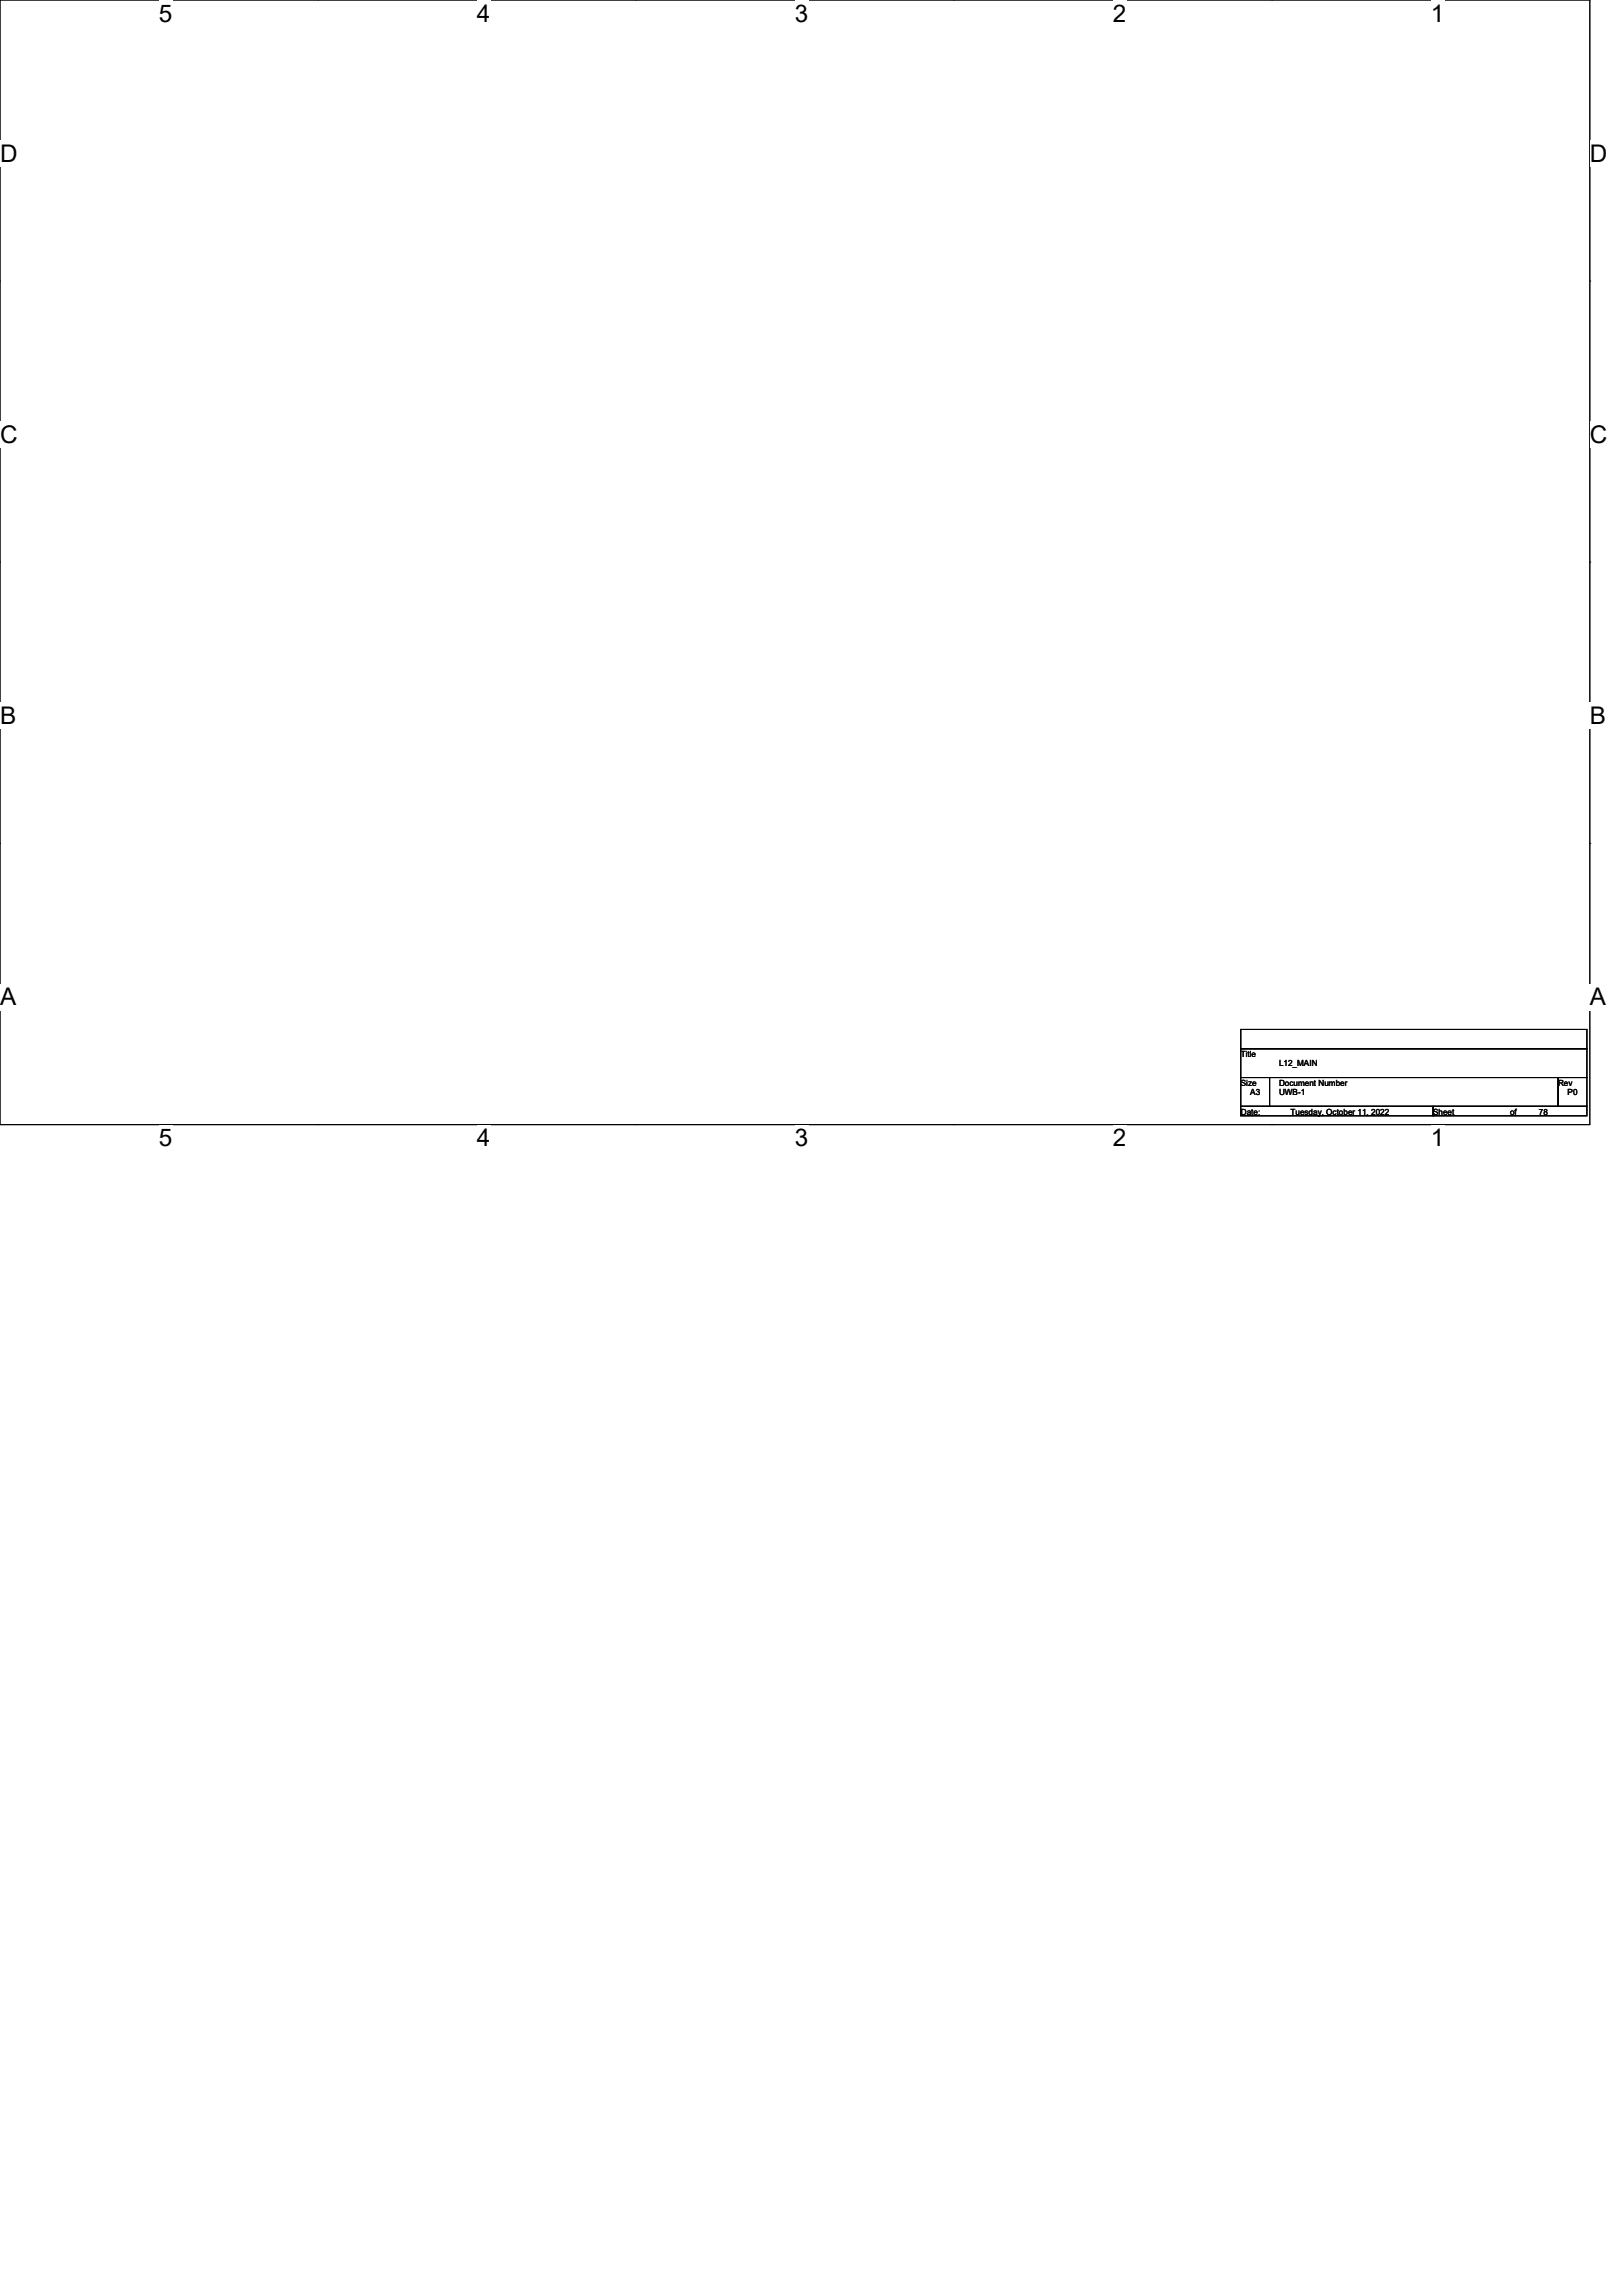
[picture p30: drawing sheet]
<svg xmlns="http://www.w3.org/2000/svg" width="210mm" height="297mm" viewBox="0 0 210 297" stroke-linecap="round" stroke-linejoin="round" font-family="sans-serif">
<defs><g id="words">
<g font-size="3.1">
<text x="20.6" y="2.8">5</text>
<text x="61.7" y="2.8">4</text>
<text x="102.9" y="2.8">3</text>
<text x="144" y="2.8">2</text>
<text x="185.2" y="2.8">1</text>
<text x="0" y="21">D</text>
<text x="205.7" y="21">D</text>
<text x="0" y="57.3">C</text>
<text x="205.7" y="57.3">C</text>
<text x="0" y="93.7">B</text>
<text x="205.7" y="93.7">B</text>
<text x="0" y="130">A</text>
<text x="205.7" y="130">A</text>
<text x="20.6" y="148.3">5</text>
<text x="61.7" y="148.3">4</text>
<text x="102.9" y="148.3">3</text>
<text x="144" y="148.3">2</text>
<text x="185.2" y="148.3">1</text>
</g>
<g font-size="1.1">
<text x="160.6" y="136.7">Title</text>
<text x="165.5" y="138">L12_MAIN</text>
<text x="160.6" y="140.5">Size</text>
<text x="161.8" y="141.7">A3</text>
<text x="165.5" y="140.5">Document Number</text>
<text x="165.5" y="141.7">UWB-1</text>
<text x="201.6" y="140.5">Rev</text>
<text x="202.9" y="141.7">P0</text>
<text x="160.6" y="144.2">Date:</text>
<text x="167" y="144.2">Tuesday, October 11, 2022</text>
<text x="185.5" y="144.2">Sheet</text>
<text x="195.4" y="144.2">of</text>
<text x="199.1" y="144.2">78</text>
</g>
</g></defs>
<path d="M0 0h205.7v145.5h-205.7z" fill="none" stroke="#000" stroke-width=".13"/>
<g fill="#fff">
<path d="M20.6 0h1.7v3.5h-1.7z"/>
<path d="M20.6 145.5h1.7v3.5h-1.7z"/>
</g>
<path d="M41.1 0h.1M41.1 145.5h.1" fill="none" stroke="#000" stroke-width=".13"/>
<g fill="#fff">
<path d="M61.7 0h1.8v3.5h-1.8z"/>
<path d="M61.7 145.5h1.8v3.5h-1.8z"/>
</g>
<path d="M82.3 0h.1M82.3 145.5h.1" fill="none" stroke="#000" stroke-width=".13"/>
<g fill="#fff">
<path d="M102.9 0h1.7v3.5h-1.7z"/>
<path d="M102.9 145.5h1.7v3.5h-1.7z"/>
</g>
<path d="M123.4 0h.1M123.4 145.5h.1" fill="none" stroke="#000" stroke-width=".13"/>
<g fill="#fff">
<path d="M144 0h1.8v3.5h-1.8z"/>
<path d="M144 145.5h1.8v3.5h-1.8z"/>
</g>
<path d="M164.6 0h.1M164.6 145.5h.1" fill="none" stroke="#000" stroke-width=".13"/>
<g fill="#fff">
<path d="M185.2 0h1.7v3.5h-1.7z"/>
<path d="M185.2 145.5h1.7v3.5h-1.7z"/>
<path d="M0 18.2h2.2v3.4h-2.2z"/>
<path d="M205.7 18.2h2.3v3.4h-2.3z"/>
<path d="M0 54.5h2.2v3.5h-2.2z"/>
<path d="M205.7 54.5h2.3v3.5h-2.3z"/>
</g>
<path d="M0 36.4h.1M205.7 36.4h.1" fill="none" stroke="#000" stroke-width=".13"/>
<g fill="#fff">
<path d="M0 90.9h2.1v3.5h-2.1z"/>
<path d="M205.7 90.9h2.1v3.5h-2.1z"/>
</g>
<path d="M0 72.7h.1M205.7 72.7h.1" fill="none" stroke="#000" stroke-width=".13"/>
<g fill="#fff">
<path d="M0 127.3h2.1v3.4h-2.1z"/>
<path d="M205.7 127.3h2.1v3.4h-2.1z"/>
</g>
<path d="M0 109.1h.1M205.7 109.1h.1M160.6 133.2h44.8v2.5h-44.8zM160.6 135.7h44.8v3.7h-44.8zM160.6 139.4h3.7v3.7h-3.7zM164.3 139.4h37.3v3.7h-37.3zM201.6 139.4h3.8v3.7h-3.8zM160.6 143.1h24.9v1.3h-24.9zM185.5 143.1h19.9v1.3h-19.9z" fill="none" stroke="#000" stroke-width=".13"/>
<use href="#words"/>
</svg>
